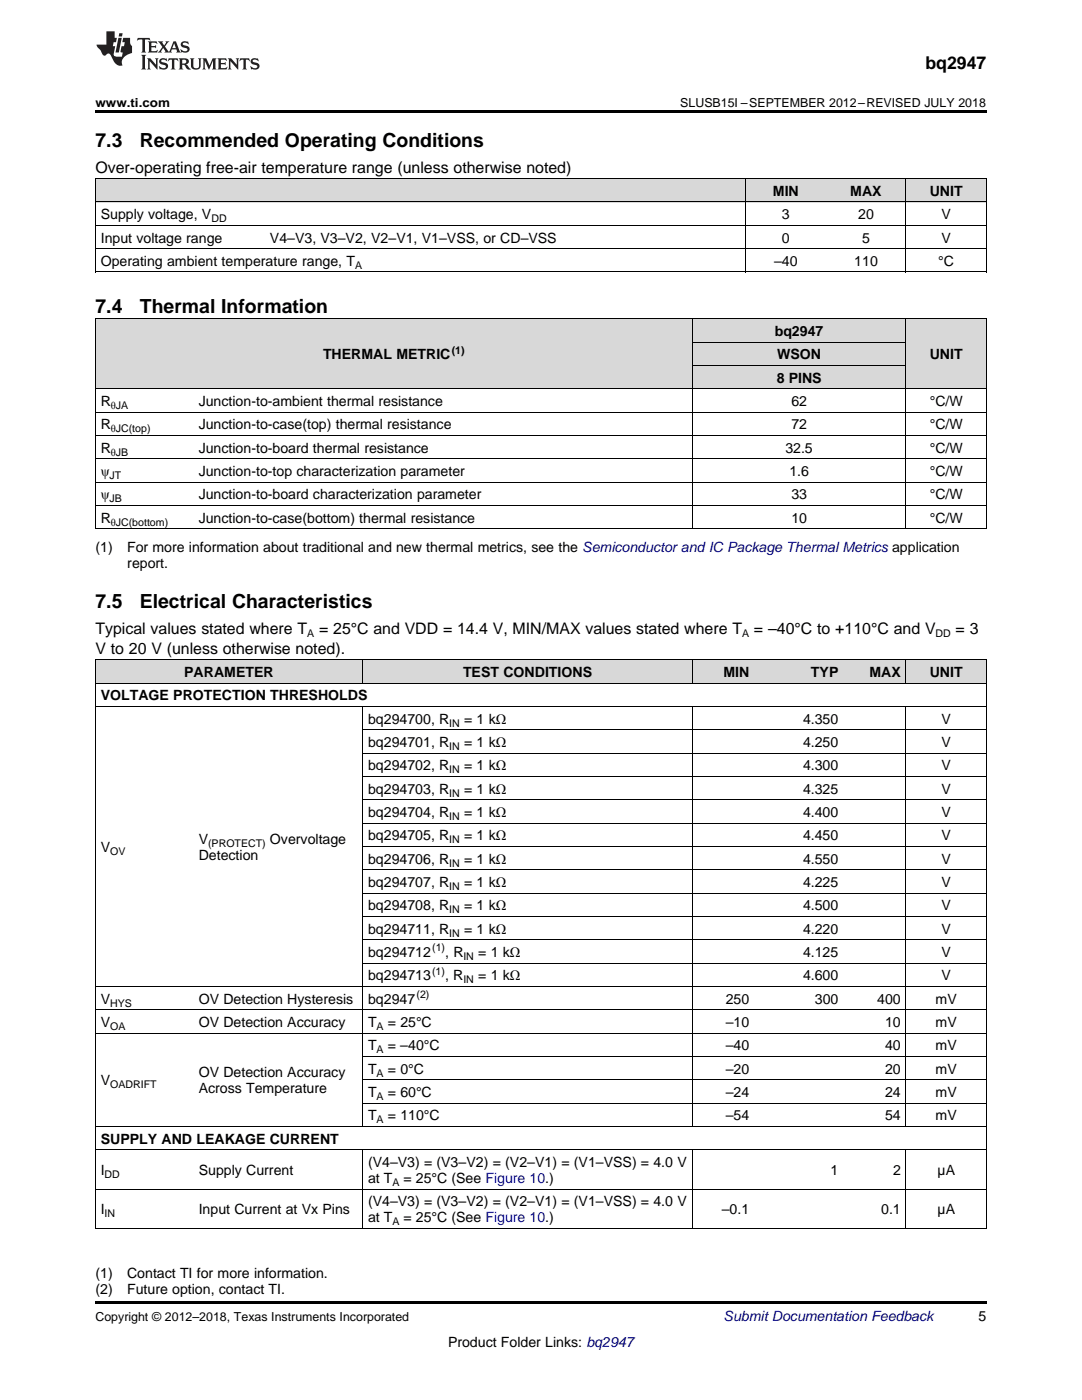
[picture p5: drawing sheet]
<svg xmlns="http://www.w3.org/2000/svg" width="216mm" height="279mm" viewBox="0 0 216 279" stroke-linecap="round" stroke-linejoin="round" font-family="sans-serif">
<defs><g id="words">
<g font-size="3.9">
<text x="19" y="29.3">7.3</text>
<text x="27.9" y="29.3">Recommended Operating Conditions</text>
<text x="19" y="62.4">7.4</text>
<text x="27.9" y="62.4">Thermal Information</text>
<text x="19" y="121.4">7.5</text>
<text x="27.9" y="121.4">Electrical Characteristics</text>
</g>
<text font-size="3.5" x="184.7" y="13.8">bq2947</text>
<g font-size="3.2">
<text x="19" y="34.4">Over-operating free-air temperature range (unless otherwise noted)</text>
<text x="19" y="126.6">Typical values stated where T</text>
<text x="19" y="130.5">V to 20 V (unless otherwise noted).</text>
<text x="63.7" y="126.6">= 25°C and VDD = 14.4 V, MIN/MAX values stated where T</text>
<text x="150.4" y="126.6">= –40°C to +110°C and V</text>
<text x="190.7" y="126.6">= 3</text>
</g>
<g font-size="2.8">
<text x="154.2" y="39.1">MIN</text>
<text x="169.7" y="39.1">MAX</text>
<text x="185.5" y="39.1">UNIT</text>
<text x="20.1" y="43.7">Supply voltage, V</text>
<text x="156" y="43.7">3</text>
<text x="171.2" y="43.7">20</text>
<text x="187.9" y="43.7">V</text>
<text x="20.1" y="48.4">Input voltage range</text>
<text x="20.1" y="53.1">Operating ambient temperature range, T</text>
<text x="53.9" y="48.4">V4–V3, V3–V2, V2–V1, V1–VSS, or CD–VSS</text>
<text x="154.5" y="53.1">–40</text>
<text x="156" y="48.4">0</text>
<text x="170.5" y="53.1">110</text>
<text x="172" y="48.4">5</text>
<text x="187.2" y="53.1">°C</text>
<text x="187.9" y="48.4">V</text>
<text x="64.5" y="71.7">THERMAL METRIC</text>
<text x="154.6" y="67.1">bq2947</text>
<text x="155.1" y="71.7">WSON</text>
<text x="185.5" y="71.7">UNIT</text>
<text x="155" y="76.4">8 PINS</text>
<text x="20.1" y="81">R</text>
<text x="39.7" y="81">Junction-to-ambient thermal resistance</text>
<text x="157.9" y="81">62</text>
<text x="185.5" y="81">°C/W</text>
<text x="20.1" y="85.7">R</text>
<text x="39.7" y="85.7">Junction-to-case(top) thermal resistance</text>
<text x="157.9" y="85.7">72</text>
<text x="185.5" y="85.7">°C/W</text>
<text x="20.1" y="90.3">R</text>
<text x="20.1" y="95">ψ</text>
<text x="39.7" y="90.3">Junction-to-board thermal resistance</text>
<text x="39.7" y="95">Junction-to-top characterization parameter</text>
<text x="156.7" y="90.3">32.5</text>
<text x="157.5" y="95">1.6</text>
<text x="185.5" y="90.3">°C/W</text>
<text x="185.5" y="95">°C/W</text>
<text x="20.1" y="99.7">ψ</text>
<text x="39.7" y="99.7">Junction-to-board characterization parameter</text>
<text x="157.9" y="99.7">33</text>
<text x="185.5" y="99.7">°C/W</text>
<text x="20.1" y="104.3">R</text>
<text x="39.7" y="104.3">Junction-to-case(bottom) thermal resistance</text>
<text x="157.9" y="104.3">10</text>
<text x="185.5" y="104.3">°C/W</text>
<text x="19" y="110.2">(1)</text>
<text x="25.4" y="110.2">For more information about traditional and new thermal metrics, see the Semiconductor and IC Package Thermal Metrics application</text>
<text x="25.4" y="113.3">report.</text>
<text x="36.8" y="135.1">PARAMETER</text>
<text x="92.4" y="135.1">TEST CONDITIONS</text>
<text x="144.4" y="135.1">MIN</text>
<text x="161.8" y="135.1">TYP</text>
<text x="173.5" y="135.1">MAX</text>
<text x="185.5" y="135.1">UNIT</text>
<text x="20.1" y="139.8">VOLTAGE PROTECTION THRESHOLDS</text>
<text x="73.4" y="144.4">bq294700, R</text>
<text x="73.4" y="149.1">bq294701, R</text>
<text x="92.6" y="144.4">= 1 kΩ</text>
<text x="92.6" y="149.1">= 1 kΩ</text>
<text x="160.2" y="144.4">4.350</text>
<text x="160.2" y="149.1">4.250</text>
<text x="187.9" y="144.4">V</text>
<text x="187.9" y="149.1">V</text>
<text x="73.4" y="153.7">bq294702, R</text>
<text x="92.6" y="153.7">= 1 kΩ</text>
<text x="160.2" y="153.7">4.300</text>
<text x="187.9" y="153.7">V</text>
<text x="73.4" y="158.4">bq294703, R</text>
<text x="92.6" y="158.4">= 1 kΩ</text>
<text x="160.2" y="158.4">4.325</text>
<text x="187.9" y="158.4">V</text>
<text x="73.4" y="163.1">bq294704, R</text>
<text x="73.4" y="167.7">bq294705, R</text>
<text x="92.6" y="163.1">= 1 kΩ</text>
<text x="92.6" y="167.7">= 1 kΩ</text>
<text x="160.2" y="163.1">4.400</text>
<text x="160.2" y="167.7">4.450</text>
<text x="187.9" y="163.1">V</text>
<text x="187.9" y="167.7">V</text>
<text x="20.1" y="170">V</text>
<text x="39.7" y="168.5">V</text>
<text x="39.7" y="171.6">Detection</text>
<text x="53.9" y="168.5">Overvoltage</text>
<text x="73.4" y="172.4">bq294706, R</text>
<text x="92.6" y="172.4">= 1 kΩ</text>
<text x="160.2" y="172.4">4.550</text>
<text x="187.9" y="172.4">V</text>
<text x="73.4" y="177">bq294707, R</text>
<text x="92.6" y="177">= 1 kΩ</text>
<text x="160.2" y="177">4.225</text>
<text x="187.9" y="177">V</text>
<text x="73.4" y="181.7">bq294708, R</text>
<text x="92.6" y="181.7">= 1 kΩ</text>
<text x="160.2" y="181.7">4.500</text>
<text x="187.9" y="181.7">V</text>
<text x="73.4" y="186.3">bq294711, R</text>
<text x="73.4" y="191">bq294712</text>
<text x="88.8" y="191">, R</text>
<text x="92.6" y="186.3">= 1 kΩ</text>
<text x="95.4" y="191">= 1 kΩ</text>
<text x="160.2" y="186.3">4.220</text>
<text x="160.2" y="191">4.125</text>
<text x="187.9" y="186.3">V</text>
<text x="187.9" y="191">V</text>
<text x="73.4" y="195.7">bq294713</text>
<text x="88.8" y="195.7">, R</text>
<text x="95.4" y="195.7">= 1 kΩ</text>
<text x="160.2" y="195.7">4.600</text>
<text x="187.9" y="195.7">V</text>
<text x="20.1" y="200.3">V</text>
<text x="39.7" y="200.3">OV Detection Hysteresis</text>
<text x="73.4" y="200.3">bq2947</text>
<text x="144.8" y="200.3">250</text>
<text x="162.6" y="200.3">300</text>
<text x="175" y="200.3">400</text>
<text x="186.7" y="200.3">mV</text>
<text x="20.1" y="205">V</text>
<text x="39.7" y="205">OV Detection Accuracy</text>
<text x="73.4" y="205">T</text>
<text x="73.4" y="209.6">T</text>
<text x="77.4" y="205">= 25°C</text>
<text x="77.4" y="209.6">= –40°C</text>
<text x="144.8" y="205">–10</text>
<text x="144.8" y="209.6">–40</text>
<text x="176.6" y="205">10</text>
<text x="176.6" y="209.6">40</text>
<text x="186.7" y="205">mV</text>
<text x="186.7" y="209.6">mV</text>
<text x="39.7" y="215">OV Detection Accuracy</text>
<text x="73.4" y="214.3">T</text>
<text x="77.4" y="214.3">= 0°C</text>
<text x="144.8" y="214.3">–20</text>
<text x="176.6" y="214.3">20</text>
<text x="186.7" y="214.3">mV</text>
<text x="20.1" y="216.6">V</text>
<text x="39.7" y="218.2">Across Temperature</text>
<text x="73.4" y="218.9">T</text>
<text x="77.4" y="218.9">= 60°C</text>
<text x="144.8" y="218.9">–24</text>
<text x="176.6" y="218.9">24</text>
<text x="186.7" y="218.9">mV</text>
<text x="73.4" y="223.6">T</text>
<text x="77.4" y="223.6">= 110°C</text>
<text x="144.8" y="223.6">–54</text>
<text x="176.6" y="223.6">54</text>
<text x="186.7" y="223.6">mV</text>
<text x="20.1" y="228.2">SUPPLY AND LEAKAGE CURRENT</text>
<text x="73.4" y="232.9">(V4–V3) = (V3–V2) = (V2–V1) = (V1–VSS) = 4.0 V</text>
<text x="20.1" y="234.5">I</text>
<text x="39.7" y="234.5">Supply Current</text>
<text x="73.4" y="236.1">at T</text>
<text x="80.5" y="236.1">= 25°C (See Figure 10.)</text>
<text x="165.7" y="234.5">1</text>
<text x="178.2" y="234.5">2</text>
<text x="187.1" y="234.5">µA</text>
<text x="20.1" y="242.3">I</text>
<text x="39.7" y="242.3">Input Current at Vx Pins</text>
<text x="73.4" y="240.7">(V4–V3) = (V3–V2) = (V2–V1) = (V1–VSS) = 4.0 V</text>
<text x="73.4" y="243.9">at T</text>
<text x="80.5" y="243.9">= 25°C (See Figure 10.)</text>
<text x="144" y="242.3">–0.1</text>
<text x="175.8" y="242.3">0.1</text>
<text x="187.1" y="242.3">µA</text>
<text x="19" y="255.1">(1)</text>
<text x="25.4" y="255.1">Contact TI for more information.</text>
<text x="19" y="258.2">(2)</text>
<text x="25.4" y="258.2">Future option, contact TI.</text>
<text x="195.3" y="263.6">5</text>
<text x="89.4" y="268.9">Product Folder Links: bq2947</text>
</g>
<text font-size="2.8" fill="#0000c8" x="144.4" y="263.6">Submit Documentation Feedback</text>
<g font-size="2.5">
<text x="19" y="21.4">www.ti.com</text>
<text x="135.7" y="21.4">SLUSB15I –SEPTEMBER 2012–REVISED JULY 2018</text>
<text x="19" y="263.6">Copyright © 2012–2018, Texas Instruments Incorporated</text>
</g>
<g font-size="2.1">
<text x="42.2" y="44.3">DD</text>
<text x="70.8" y="53.6">A</text>
<text x="90.1" y="70.6">(1)</text>
<text x="22.1" y="81.6">θJA</text>
<text x="22.1" y="86.3">θJC(top)</text>
<text x="21.9" y="95.6">JT</text>
<text x="22.1" y="90.9">θJB</text>
<text x="21.9" y="100.2">JB</text>
<text x="22.1" y="104.9">θJC(bottom)</text>
<text x="61.3" y="127.2">A</text>
<text x="148.1" y="127.2">A</text>
<text x="186.7" y="127.2">DD</text>
<text x="89.6" y="145">IN</text>
<text x="89.6" y="149.6">IN</text>
<text x="89.6" y="154.3">IN</text>
<text x="89.6" y="159">IN</text>
<text x="89.6" y="163.6">IN</text>
<text x="22" y="170.6">OV</text>
<text x="41.5" y="169">(PROTECT)</text>
<text x="89.6" y="168.3">IN</text>
<text x="89.6" y="172.9">IN</text>
<text x="89.6" y="177.6">IN</text>
<text x="89.6" y="182.2">IN</text>
<text x="86.2" y="189.9">(1)</text>
<text x="89.6" y="186.9">IN</text>
<text x="92.5" y="191.6">IN</text>
<text x="86.2" y="194.5">(1)</text>
<text x="92.5" y="196.2">IN</text>
<text x="22" y="200.9">HYS</text>
<text x="83.1" y="199.2">(2)</text>
<text x="22" y="205.5">OA</text>
<text x="75.1" y="205.5">A</text>
<text x="75.1" y="210.2">A</text>
<text x="75.1" y="214.8">A</text>
<text x="22" y="217.2">OADRIFT</text>
<text x="75.1" y="219.5">A</text>
<text x="75.1" y="224.2">A</text>
<text x="20.9" y="235.1">DD</text>
<text x="78.3" y="236.6">A</text>
<text x="20.9" y="242.9">IN</text>
<text x="78.3" y="244.5">A</text>
</g>
</g></defs>
<g fill="#d8d8d8">
<path d="M19 131.7h19.6v4.7h-19.6z"/>
<path d="M38.6 131.7h33.8v4.7h-33.8z"/>
<path d="M72.4 131.7h65.7v4.7h-65.7z"/>
<path d="M138.1 131.7h12.5v4.7h-12.5z"/>
<path d="M150.6 131.7h17.8v4.7h-17.8z"/>
<path d="M168.4 131.7h12.4v4.7h-12.4z"/>
<path d="M180.8 131.7h16v4.7h-16z"/>
<path d="M19 63.7h19.6v13.9h-19.6z"/>
<path d="M38.6 63.7h99.5v13.9h-99.5z"/>
<path d="M180.8 63.7h16v13.9h-16z"/>
<path d="M138.1 73h42.7v4.6h-42.7z"/>
<path d="M138.1 68.3h42.7v4.7h-42.7z"/>
<path d="M138.1 63.7h42.7v4.6h-42.7z"/>
<path d="M19 35.7h33.8v4.7h-33.8z"/>
<path d="M52.8 35.7h96v4.7h-96z"/>
<path d="M148.8 35.7h16v4.7h-16z"/>
<path d="M164.8 35.7h16v4.7h-16z"/>
<path d="M180.8 35.7h16v4.7h-16z"/>
</g>
<path d="M19 22h177.8v.5h-177.8zM19 54.3h.2zM148.7 54.3h.1zM180.7 54.3h.1zM196.7 54.3h.1zM19 105.6h.2zM138 105.6h.1zM180.7 105.6h.1zM196.7 105.6h.1zM19 259.7h177.8v.5h-177.8z" fill="#000"/>
<g fill="none" stroke="#000" stroke-width=".2">
<path d="M19 35.6l177.8 .1v18.6M19.1 35.7v18.6M148.8 35.7v18.6M180.8 35.7v18.6M19 54.3h177.8M19 49.6h177.8M19 45h177.8M19 40.3h177.8M19 77.6h177.8M19 63.6h177.8M19.1 63.6v42M138.1 63.6v42"/>
<path d="M138.1 72.9h42.7M138.1 68.3h42.7M180.8 63.6v42M196.8 63.6v42M19 96.2h177.8M19 91.6h177.8M19 86.9h177.8M19 82.3h177.8M19 105.5h177.8M19 100.9h177.8M19 131.7h177.8v113.5M19 136.3h177.8"/>
<path d="M19.1 131.7v113.5M72.3 131.7v4.7M138.1 131.7v4.7M180.8 131.7v4.7M19 141h177.8M72.3 141v83.9M72.4 159.6h124.4M72.4 155h124.4M72.4 150.3h124.4M72.4 145.6h124.4M138.1 141v83.9M180.8 141v83.9"/>
<path d="M72.4 178.2h124.4M72.4 173.6h124.4M72.4 168.9h124.4M72.4 164.3h124.4M19 196.9h177.8M72.4 192.2h124.4M72.4 187.6h124.4M72.4 182.9h124.4M19 206.2h177.8M19 201.5h177.8M72.4 215.5h124.4M72.4 210.8h124.4"/>
<path d="M19 237.3h177.8M19 229.5h177.8M19 224.8h177.8M72.3 229.5v15.7M72.4 220.2h124.4M138.1 229.5v15.7M180.8 229.5v15.7M19 245.1h177.8"/>
</g>
<g fill="#231f20">
<path d="M27.5 7.6l-.1 .5 .4-.2h.6v.1v2.1l-.2 .4h1l-.3-.4v-2.1l.1-.1h.5l.5 .2-.2-.5zM29.5 8.3l.2 .3v1.5l-.2 .4h1.8l.2-.6a1.04 1.04 0 0 1-1.3 .2v-.7h.6l.3 .2v-.6l-.3 .2h-.6v-.6l.8-.1 .4 .3-.2-.5zM31.5 8.3l.9 1.1-.9 1.1h.8l-.2-.2 .5-.7 .4 .7-.2 .2h1.5l-.1-.2 .1-.4h.9l.1 .4-.2 .2h1l-.3-.3-.7-1.9h-.5l-.9 2-.8-1 .9-1h-.8l.1 .3-.3 .5-.4-.6 .2-.2zM34.7 8.6l.4 1h-.7zM36.3 8.4a.63 .63 0 0 0-.2 .7 .63 .63 0 0 0 .6 .4l.6 .2 .1 .2a.75 .75 0 0 1-.7 .4 .75 .75 0 0 1-.6-.5l.1 .7 .1-.1a1.11 1.11 0 0 0 1.5-.6 1.13 1.13 0 0 0-1.2-.8l-.1-.4a1.04 1.04 0 0 1 1.2 .2l-.2-.5-.1 .1-.5-.2zM28.2 10.9l.2 .4v2.2l-.2 .4h1l-.3-.4v-2.2l.3-.4zM29.3 11.6l.3 .4v1.5l-.3 .4h.8l-.2-.4v-1.3l1.5 1.7v-1.9l.2-.4h-.7l.2 .4v.9l-1.1-1.3zM32 11.8a.62 .62 0 0 0-.2 .7 .62 .62 0 0 0 .6 .4l.6 .1 .1 .3a.76 .76 0 0 1-.7 .3 .76 .76 0 0 1-.6-.4l.1 .7 .1-.1a1.11 1.11 0 0 0 1.5-.6 1.13 1.13 0 0 0-1.2-.8l-.1-.4a1.04 1.04 0 0 1 1.2 .2l-.2-.6-.1 .1-.5-.1zM33.7 11.6l-.2 .6a.61 .61 0 0 1 .8-.3v1.6l-.2 .4h.9l-.2-.4v-1.6a.63 .63 0 0 1 .8 .3l-.2-.6zM35.6 11.6l.3 .4v1.5l-.3 .4h1l-.2-.2v-.8l.5 .2a.76 .76 0 0 0 1.2 .7l-1-1a.58 .58 0 0 0 .6-.5 .58 .58 0 0 0-.5-.6zM36.4 11.9h.1a.45 .45 0 0 1 .5 .1 .45 .45 0 0 1 .1 .5l-.7 .2zM37.9 11.6l.2 .2a2.17 2.17 0 0 0 .3 1.9 .99 .99 0 0 0 1.6-.6v-1.1l.2-.4h-.7l.2 .2a1.92 1.92 0 0 1-.2 1.8 .6 .6 0 0 1-.9-.5v-1.1l.2-.4zM40.4 11.6l.2 .4v1.5l-.2 .4h.7l-.2-.4v-1.4l.8 1.8 .8-1.8v1.4l-.2 .4h.9l-.2-.4v-1.5l.2-.4h-.8l-.6 1.5-.6-1.5zM43.4 11.6l.2 .4v1.5l-.2 .4h1.8l.2-.6a1.04 1.04 0 0 1-1.3 .1v-.6h.5l.4 .2v-.6l-.4 .2h-.5v-.7h.8l.3 .3-.1-.6zM45.5 11.6l.2 .4v1.5l-.2 .4h.7l-.2-.4v-1.3l1.5 1.7v-1.9l.2-.4h-.7l.2 .4v.9l-1.1-1.3zM47.9 11.6l-.1 .6a.61 .61 0 0 1 .8-.3v1.6l-.3 .4h1l-.3-.4 .1-1.6a.63 .63 0 0 1 .7 .3l-.1-.6zM50.2 11.8a.62 .62 0 0 0-.2 .7 .62 .62 0 0 0 .6 .4l.6 .1 .2 .3a.76 .76 0 0 1-.8 .3 .76 .76 0 0 1-.6-.4l.1 .7 .2-.1a1.11 1.11 0 0 0 1.5-.6 1.13 1.13 0 0 0-1.3-.8l-.1-.4a1.04 1.04 0 0 1 1.2 .2l-.1-.6-.2 .1-.5-.1z"/>
<path d="M21.2 6.3v2.6h-1.9l.1 .4 .7 .9a.91 .91 0 0 0 1 .8 .56 .56 0 0 1 .5-.3 .56 .56 0 0 1 .5 .3l.4 .8a1.53 1.53 0 0 0 1.9 1.2 1.54 1.54 0 0 1 1-2.1l.9-.3v-1.4a1.52 1.52 0 0 1-.3-1.6h-1.4l-.2 .8h.5l-.2 .8h-.4l-.2 1v.2l.4 .1-.2 .8a1.93 1.93 0 0 1-1.6-.3l.3-1.8h-.5l.2-.8h.4l.2-.8h-.4v-1.3zM23.6 7.6l-.6 2.9h.7l.6-2.9zM23.8 6.6l-.1 .7h.6l.2-.7z"/>
</g>
<use href="#words"/>
</svg>
